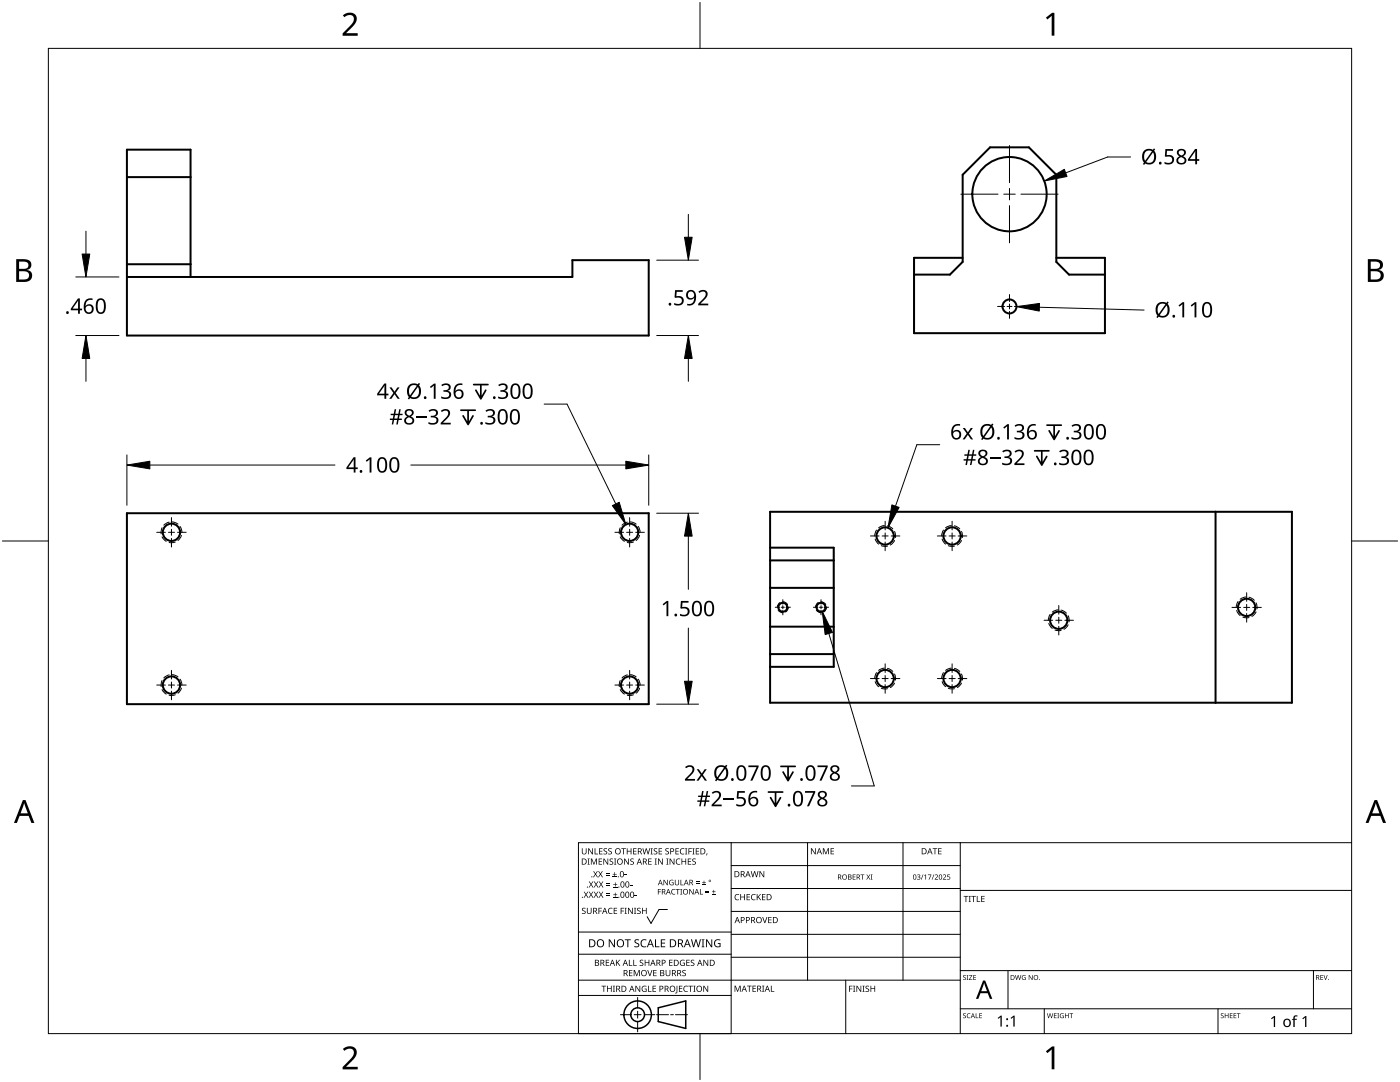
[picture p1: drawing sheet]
<svg xmlns="http://www.w3.org/2000/svg" width="279mm" height="216mm" viewBox="0 0 279 216" stroke-linecap="round" stroke-linejoin="round" font-family="sans-serif">
<g fill="none" stroke="#000" stroke-width=".4">
<path d="M25.3 35.3h12.7M25.3 55.3h88.9v-3.4h15.3v15.1h-104.2v-37.1h12.7v25.4M25.3 52.7h12.7M182.4 54.8h7.2l2.5-2.5v-17.4l5.5-5.5h7.7l5.5 5.5v17.4l2.6 2.5h7.1M192.1 51.4h-9.7v15.1h38.1v-15.1h-9.7M25.3 102.4h104.2v38.1h-104.2zM153.7 102.1h104.1v38.1h-104.1zM153.7 109.3h12.7v23.8h-12.7M153.7 111.8h12.7M153.7 117.3h12.7M242.6 102.1v38.1M153.7 130.5h12.7"/>
<path d="M153.7 125h12.7"/>
<circle cx="201.5" cy="38.7" r="7.4"/>
<circle cx="201.5" cy="61.1" r="1.4"/>
<circle cx="34.2" cy="106.2" r="1.73"/>
<circle cx="125.7" cy="106.2" r="1.73"/>
<circle cx="176.7" cy="106.9" r="1.73"/>
<circle cx="190" cy="106.9" r="1.73"/>
<circle cx="34.2" cy="136.7" r="1.73"/>
<circle cx="125.7" cy="136.7" r="1.73"/>
<circle cx="156.2" cy="121.2" r=".89"/>
<circle cx="163.9" cy="121.2" r=".89"/>
<circle cx="176.7" cy="135.4" r="1.73"/>
<circle cx="190" cy="135.4" r="1.73"/>
<circle cx="211.3" cy="123.8" r="1.73"/>
<circle cx="248.8" cy="121.2" r="1.73"/>
</g>
<g fill="none" stroke="#000" stroke-width=".2">
<path d="M32.3 105.3l-.1 1.2M32.3 107.1l.9 .9M33.8 104.2l-1.1 .6M34.4 104.1l1.1 .5M35 108.2h-1.2M35.9 105l.4 1.2M36.2 106.8l-.7 1M123.8 105.3l-.2 1.2M123.8 107.1l.8 .9M125.2 104.2l-1.1 .6M125.8 104.1l1.2 .5M126.4 108.2h-1.2"/>
<path d="M127.4 105l.3 1.2M127.6 106.8l-.6 1M174.7 107.6l.7 1M174.9 105.8l-.3 1.1M175.9 108.9l1.2 .1M176.5 104.9l-1.1 .4M177.1 104.9l1.1 .6M178.5 106l.2 1.3M178.5 107.9l-.8 .9M188 107.6l.7 1M188.3 105.8l-.4 1.1M189.3 108.9l1.2 .1"/>
<path d="M189.9 104.9l-1.2 .4M190.5 104.9l1 .6M191.9 106l.2 1.3M191.9 107.9l-.8 .9M248.6 119.1l-1.1 .5M249.3 119.2l1 .6M32.3 135.8l-.1 1.2M32.3 137.6l.9 .9M33.8 134.7l-1.1 .6M34.4 134.6l1.1 .5M35 138.6l-1.2 .1M35.9 135.5l.4 1.2"/>
<path d="M36.2 137.3l-.7 1M123.8 135.8l-.2 1.2M123.8 137.6l.8 .9M125.2 134.7l-1.1 .6M125.8 134.6l1.2 .5M126.4 138.6l-1.2 .1M127.4 135.5l.3 1.2M127.6 137.3l-.6 1M155.3 121.7l.4 .4 .5 .2M155.7 120.2l-.4 .4-.2 .6M156.2 120.1l.6 .1 .4 .4M157.3 121.2l-.1 .5-.4 .4"/>
<path d="M162.9 121.7l.4 .4 .6 .2M163.3 120.2l-.4 .4-.1 .6M163.9 120.1l.5 .1 .4 .4M164.9 121.2l-.1 .5-.4 .4M174.7 136l.7 1M174.9 134.2l-.3 1.2M175.9 137.3l1.2 .1M176.5 133.3l-1.1 .5M177.1 133.4l1.1 .6M178.5 134.5l.2 1.2M178.5 136.3l-.8 .9M188 136l.7 1"/>
<path d="M188.3 134.2l-.4 1.2M189.3 137.3l1.2 .1M189.9 133.3l-1.2 .5M190.5 133.4l1 .6M191.9 134.5l.2 1.2M191.9 136.3l-.8 .9M209.3 124.4l.7 1M209.6 122.6l-.4 1.2M210.5 125.7l1.3 .1M211.1 121.7l-1.1 .4M211.8 121.7l1 .7M213.2 122.9l.2 1.2"/>
<path d="M213.2 124.7l-.9 .9M246.8 121.8l.7 1M247.1 120l-.4 1.2M248 123.1l1.3 .1M250.7 120.3l.2 1.2M250.7 122.1l-.9 .9"/>
</g>
<path d="M9.7 9.7h260v196.5h-260z" fill="none" stroke="#000" stroke-width=".2"/>
<path d="M139.7 .5v9.2M.5 108h9.2M269.7 108h9.2M139.7 206.2v9.2" fill="none" stroke="#000" stroke-width=".2"/>
<g fill="#000">
<path d="M68.4 3.1a1.64 1.64 0 0 1 2.8 .4 2.52 2.52 0 0 1-1.2 2.2l-.9 .9h2.3v.5h-3v-.4l1.2-1.2a1.95 1.95 0 0 0 .9-2.2 1.23 1.23 0 0 0-1.8 .1zM208.7 3.5l1.3-.9h.4v4.5h-.5v-4l-.9 .8zM68.4 209.3a1.64 1.64 0 0 1 2.8 .4 2.52 2.52 0 0 1-1.2 2.2l-.9 1h2.3v.5h-3v-.5l1.2-1.2a1.95 1.95 0 0 0 .9-2.1 1.23 1.23 0 0 0-1.8 .1zM208.7 209.8l1.3-1h.4v4.6h-.5v-4l-.9 .7z"/>
<path d="M3.2 51.7h1.3a1.28 1.28 0 0 1 1.7 1.3 1.04 1.04 0 0 1-.8 .9 1.23 1.23 0 0 1 1 1.5 1.23 1.23 0 0 1-1.6 .9h-1.6zM3.8 54.1v1.7h.9a.86 .86 0 0 0 1.1-.9 .86 .86 0 0 0-1.1-.8zM3.8 52.2v1.4h.8a.78 .78 0 0 0 1.1-.7 .78 .78 0 0 0-1.1-.7z"/>
<path d="M273 51.7h1.3a1.28 1.28 0 0 1 1.7 1.3 1.04 1.04 0 0 1-.9 .9 1.23 1.23 0 0 1 1 1.5 1.23 1.23 0 0 1-1.5 .9h-1.6zM273.6 54.1v1.7h.9a.86 .86 0 0 0 1.1-.9 .86 .86 0 0 0-1.2-.8zM273.6 52.2v1.4h.8a.78 .78 0 0 0 1-.7 .78 .78 0 0 0-1.1-.7z"/>
<path d="M4.6 159.6h.5l1.8 4.6h-.6l-.6-1.4h-1.8l-.5 1.4h-.6zM4.8 160.2l-.7 2.1h1.4z"/>
<path d="M274.3 159.6h.5l1.8 4.6h-.6l-.5-1.4h-1.8l-.6 1.4h-.6zM274.6 160.2l-.7 2.1h1.4z"/>
</g>
<g fill="none" stroke="#000" stroke-width=".2">
<path d="M145.9 168.1v38.1h-30.5v-38.1h154.3M145.9 172.7h45.7M145.9 177.3h45.7M161.2 168.1v27.5M180.2 168.1v27.5M191.6 168.1v38.1M191.6 177.7h78.1M115.4 198.6h30.5M115.4 195.6h76.2M115.4 190.4h30.5M115.4 186h30.5M127.3 199v2.1"/>
<path d="M133.2 181.5h-1.7l-1.6 2.8-.7-1.4M145.9 181.9h45.7M145.9 186.4h45.7M145.9 191h45.7M168.8 195.6v10.6M191.6 193.7h78.1M201.2 193.7v7.6M262.1 193.7v7.6M123.8 202.5h2.1M126.6 202.5h1.3M127.3 201.8v1.4M127.3 203.8v2.1"/>
<path d="M128.6 202.5h2.1M131 202.5h2.4M133.8 202.5h.6M134.8 202.5h2.4M191.6 201.3h78.1M208.4 201.3v4.9M243.1 201.3v4.9"/>
</g>
<g fill="#000">
<path d="M116.1 169.3h.2v.8a.32 .32 0 0 0 .3 .3 .32 .32 0 0 0 .3-.3v-.8h.2v.8a.47 .47 0 0 1-.5 .4 .47 .47 0 0 1-.5-.5zM116.5 177.9h.2l.3 .5 .3-.5h.1l-.4 .6 .4 .6h-.1l-.3-.5-.4 .5h-.1l.4-.6zM117.3 171.3h.4l-.1 .1v1l.1 .1h-.4l.1-.1v-1zM117.4 169.3h.2l.6 1v-1h.1v1.2h-.1l-.7-1v1h-.1zM117.5 177.9h.2l.3 .5 .3-.5h.1l-.4 .6 .4 .6h-.1l-.4-.5-.3 .5h-.1l.4-.6zM117.5 175.9h.2l.3 .5 .3-.5h.1l-.4 .6 .5 .6h-.2l-.3-.5-.4 .5h-.1l.4-.6zM117.9 171.3h.3l.3 1 .4-1h.2v1.2h-.1v-1l-.4 1h-.1l-.4-1v1h-.2zM118.7 169.3h.1v1h.6v.2h-.7zM118.4 173.8h.1l.3 .5 .3-.5h.2l-.4 .6 .4 .7h-.1l-.4-.6-.3 .6h-.1l.4-.7zM118.5 177.9h.2l.2 .5 .3-.5h.2l-.4 .6 .4 .6h-.1l-.4-.5-.3 .5h-.1l.4-.6zM118.5 175.9h.2l.3 .5 .3-.5h.1l-.4 .6 .4 .6h-.1l-.3-.5-.4 .5h-.1l.4-.6zM119.5 171.3h.7v.1h-.6v.4h.5v.2h-.5v.4h.6v.1h-.7z"/>
<path d="M119.6 169.3h.6v.1h-.5v.4h.5v.1h-.5v.4h.5v.2h-.6zM119.4 173.8h.1l.3 .5 .3-.5h.2l-.4 .6 .4 .7h-.1l-.4-.6-.3 .6h-.2l.5-.7zM119.5 177.9h.1l.3 .5 .3-.5h.2l-.4 .6 .4 .6h-.1l-.4-.5-.3 .5h-.1l.4-.6zM119.5 175.9h.2l.3 .5 .3-.5h.1l-.4 .6 .4 .6h-.1l-.4-.5-.3 .5h-.1l.4-.6zM120.9 174.6h.8v.1h-.8zM120.9 174.2h.8v.1h-.8zM121 178.7h.8v.1h-.8zM121 178.3h.8v.1h-.8zM121 176.6h.8v.1h-.8zM121 176.3h.8v.1h-.8zM120.5 169.4l.4-.1h.3l-.1 .1a.25 .25 0 0 0-.4-.1 .25 .25 0 0 0 0 .4 .4 .4 0 0 1 .5 .3 .4 .4 0 0 1-.3 .5 .4 .4 0 0 1-.5-.2h.2a.27 .27 0 0 0 .4-.1 .27 .27 0 0 0-.3-.3l-.2-.2zM120.4 171.3h.2l.6 1v-1h.2v1.2h-.2l-.6-1v1h-.2z"/>
<path d="M121.4 169.4l.5-.1h.2v.1a.25 .25 0 0 0-.4-.1 .25 .25 0 0 0 0 .4 .4 .4 0 0 1 .4 .3 .4 .4 0 0 1-.2 .5 .4 .4 0 0 1-.5-.2h.1a.27 .27 0 0 0 .5-.1 .27 .27 0 0 0-.4-.3l-.2-.2zM122.3 174.9h.8v.2h-.8zM122.4 179h.8v.1h-.8zM122.4 177h.8v.1h-.8zM121.7 171.4l.4-.1 .3 .1-.1 .1a.25 .25 0 0 0-.4-.1 .25 .25 0 0 0 0 .4 .4 .4 0 0 1 .5 .3 .4 .4 0 0 1-.3 .5 .4 .4 0 0 1-.5-.3l.2 .1a.27 .27 0 0 0 .4-.2 .27 .27 0 0 0-.3-.3l-.2-.2zM122.6 174h.1v.4h.4v.1h-.4v.4h-.1v-.4h-.3v-.1h.3zM122.7 178.1h.1v.4h.4v.1h-.4v.3h-.1v-.3h-.3v-.1h.3zM122.7 176.1h.2v.3h.3v.2h-.3v.3h-.2v-.3h-.3v-.2h.3zM122.5 171.3h.5l-.2 .1v1l.2 .1h-.5l.2-.1v-1zM124 169.3h.9v.1h-.4v1.1h-.1v-1.1h-.4zM124.7 174.5h.4v.2h-.4zM124.6 171.3h.1l.7 1v-1h.1v1.2h-.2l-.6-1v1h-.1z"/>
<path d="M125.7 176.6h.5v.1h-.5zM125.1 169.3h.1v.5h.7v-.5h.1v1.2h-.1v-.6h-.7v.6h-.1zM125.8 171.4l.5-.1 .2 .1v.1a.25 .25 0 0 0-.4-.1 .25 .25 0 0 0 0 .4 .4 .4 0 0 1 .4 .3 .4 .4 0 0 1-.2 .5 .4 .4 0 0 1-.5-.3l.1 .1a.27 .27 0 0 0 .5-.2 .27 .27 0 0 0-.4-.3l-.2-.2zM126.7 178.6h.4v.2h-.4zM126.4 169.3h.6v.1h-.5v.4h.5v.1h-.5v.4h.5v.2h-.6zM128.2 169.3h.2l.2 1 .3-1h.2l.2 1 .3-1h.1l-.3 1.2h-.1l-.3-1.1-.3 1.1h-.2zM129.4 171.3h.6v.1h-.5v.4h.5v.2h-.5v.4h.5v.1h-.6zM129.8 169.3h.5l-.2 .1v1l.2 .1h-.5l.2-.1v-1zM130.7 171.3h.4l-.1 .1v1l.1 .1h-.4l.1-.1v-1zM130.5 169.4l.4-.1h.3l-.1 .1a.25 .25 0 0 0-.4-.1 .25 .25 0 0 0 0 .4 .4 .4 0 0 1 .5 .3 .4 .4 0 0 1-.3 .5 .4 .4 0 0 1-.5-.2h.2a.27 .27 0 0 0 .4-.1 .27 .27 0 0 0-.3-.3l-.2-.2zM131.3 177.4h.6v.1h-.5v.4h.5v.1h-.5v.5h-.1zM131.4 169.3h.7v.1h-.5v.4h.5v.1h-.5v.4h.5v.2h-.7z"/>
<path d="M131.3 171.3h.2l.7 1-.1-1h.2v1.2h-.2l-.6-1v1h-.2zM132.4 175.6h.2l.6 .9v-.9h.1v1h-.2l-.6-.9v.9h-.1zM133 171.3h.4l-.1 .1v1l.1 .1h-.4l.1-.1v-1zM132.8 169.4l.4-.1h.3l-.1 .1a.25 .25 0 0 0-.3-.1 .25 .25 0 0 0 0 .4 .4 .4 0 0 1 .4 .3 .4 .4 0 0 1-.3 .5 .4 .4 0 0 1-.4-.2h.1a.27 .27 0 0 0 .5-.1 .27 .27 0 0 0-.4-.3l-.2-.2zM133.7 175.7l.5-.2 .2 .1v.1a.45 .45 0 0 0-.7 .4 .45 .45 0 0 0 .6 .4v-.3h-.2v-.1h.3v.5a.6 .6 0 0 1-.8-.1 .6 .6 0 0 1 .1-.8zM134.1 177.5l.4-.1h.3l-.1 .2a.44 .44 0 0 0-.6 .4 .44 .44 0 0 0 .6 .3 .52 .52 0 0 1-.7 0 .52 .52 0 0 1 .1-.8zM133.6 171.3h.2l.7 1v-1h.1v1.2h-.2l-.6-1v1h-.2zM134.9 177.4h.8v.1h-.4v1h-.1v-1h-.3zM135 171.5l.5-.2 .3 .1-.1 .1a.49 .49 0 0 0-.7 .4 .49 .49 0 0 0 .7 .5 .52 .52 0 0 1-.6 0 .52 .52 0 0 1-.2-.6zM134.8 169.3h.7v.1h-.6v.4h.5v.1h-.5v.4h.6v.2h-.7zM134.7 175.6h.1v.7a.28 .28 0 0 0 .3 .2 .28 .28 0 0 0 .3-.2v-.7h.1v.7a.42 .42 0 0 1-.4 .4 .42 .42 0 0 1-.4-.4zM135.8 175.6h.1v.9h.5v.1h-.6z"/>
<path d="M135.8 177.4h.3l-.1 .1v.9l.1 .1h-.3l.1-.1v-.9zM135.8 169.4l.5-.2 .3 .1-.1 .1a.49 .49 0 0 0-.7 .5 .49 .49 0 0 0 .8 .4 .52 .52 0 0 1-.7 .1 .52 .52 0 0 1-.2-.6zM136 171.3h.2v.5h.6v-.5h.1v1.2h-.1v-.5h-.6v.5h-.2zM136.7 169.3h.5l-.2 .1v1l.2 .1h-.5l.2-.1v-1zM137.4 169.3h.7v.1h-.6v.4h.5v.2h-.5v.5h-.1zM137.3 171.3h.6v.1h-.5v.4h.5v.2h-.5v.4h.5v.1h-.6zM137.6 177.4h.1l.6 .9v-.9h.1v1.1h-.1l-.6-.9v.9h-.1zM138.2 169.3h.4l-.1 .1v1l.1 .1h-.4l.1-.1v-1zM138.9 176.2h.7v.1h-.7zM138.9 175.9h.7v.1h-.7zM138.2 171.4l.4-.1 .3 .1-.1 .1a.25 .25 0 0 0-.4-.1 .25 .25 0 0 0 0 .4 .4 .4 0 0 1 .5 .3 .4 .4 0 0 1-.3 .5 .4 .4 0 0 1-.5-.3l.2 .1a.27 .27 0 0 0 .4-.2 .27 .27 0 0 0-.3-.3l-.2-.2zM138.9 169.3h.6v.1h-.5v.4h.5v.1h-.5v.4h.5v.2h-.6z"/>
<path d="M139.7 177.4h.1v1h.5v.1h-.6zM140.1 176.5h.8v.1h-.8zM140.4 175.7h.2v.3h.3v.2h-.3v.3h-.2v-.3h-.3v-.2h.3zM140.8 178h.7v.2h-.7zM140.8 177.7h.7v.1h-.7zM141 170.3h.2l-.3 .4zM142.1 178.4h.7v.1h-.7zM142.4 177.6h.1v.3h.3v.1h-.3v.3h-.1v-.3h-.3v-.1h.3zM146.8 178.6l.4-.2 .3 .1v.1a.49 .49 0 0 0-.7 .4 .49 .49 0 0 0 .7 .5 .52 .52 0 0 1-.7 0 .52 .52 0 0 1-.2-.6zM147.7 178.4h.2v.5h.6v-.5h.2v1.2h-.2v-.5h-.6v.5h-.2zM149 178.4h.7v.1h-.5v.4h.4v.2h-.4v.4h.5v.1h-.7zM150 178.6l.5-.2 .3 .1-.1 .1a.49 .49 0 0 0-.7 .4 .49 .49 0 0 0 .8 .5 .52 .52 0 0 1-.7 0 .52 .52 0 0 1-.2-.6z"/>
<path d="M149.8 173.8h.2l.2 1.1 .3-1.1h.2l.3 1.1 .2-1.1h.2l-.3 1.2h-.2l-.3-1-.3 1h-.1zM151 178.4h.2v.6l.5-.6h.2l-.5 .5 .5 .7h-.2l-.4-.6-.1 .6h-.2zM151.6 173.8h.1l.7 1v-1h.1v1.2h-.2l-.6-1v1h-.1zM152.1 178.4h.7v.1h-.6v.4h.5v.2h-.5v.4h.6v.1h-.7zM161.8 169.3h.2l.7 1v-1h.1v1.2h-.2l-.6-1v1h-.2zM164.2 169.3h.2l.4 .9 .4-.9h.2v1.2h-.1v-1.1l-.4 1.1h-.1l-.4-1.1v1.1h-.2zM165.8 169.3h.6v.1h-.5v.4h.5v.1h-.5v.4h.5v.2h-.6zM170.2 174.5h.5v.1h-.4v.3h.4v.1h-.4v.4h.4v.1h-.5zM171.7 174.5h.8v.1h-.3v.9h-.2v-.9h-.3zM172.9 174.5h.2l.2 .4 .4-.4-.3 .5 .3 .5h-.1l-.3-.4-.3 .4h-.1l.3-.5zM173.8 174.5h.3l-.1 .1v.8l.1 .1h-.3l.1-.1v-.8zM183 174.6a.32 .32 0 0 1 .5-.1 .32 .32 0 0 1 0 .5h-.1a.32 .32 0 0 1 .3 .4 .32 .32 0 0 1-.5 .1l-.2-.1a.26 .26 0 0 0 .4 .1 .26 .26 0 0 0 0-.4l-.2-.2a.23 .23 0 0 0 .3 0 .23 .23 0 0 0-.1-.4 .23 .23 0 0 0-.3 .2z"/>
<path d="M184.2 174.5h.1l-.4 1h-.1zM184.4 174.7l.4-.2v1h-.1v-.9l-.2 .2zM185.2 174.5h.7l-.4 1h-.2l.4-.9h-.5zM186.3 174.5h.2l-.4 1h-.1zM186.1 169.3h.9v.1h-.3v1.1h-.2v-1.1h-.4zM186.5 174.6a.37 .37 0 0 1 .6 0 .37 .37 0 0 1-.2 .6l-.2 .2h.5v.1h-.7l.3-.4a.27 .27 0 0 0 .3-.3 .27 .27 0 0 0-.4-.2zM187.2 169.3h.7v.1h-.5v.4h.5v.1h-.5v.4h.5v.2h-.7zM188.2 174.6a.37 .37 0 0 1 .6 0 .37 .37 0 0 1-.3 .6l-.2 .2h.5v.1h-.6l.2-.4a.27 .27 0 0 0 .3-.3 .27 .27 0 0 0-.4-.2zM189.1 174.5h.5v.1h-.4v.3a.34 .34 0 0 1 .4 .2 .34 .34 0 0 1-.1 .4 .34 .34 0 0 1-.5-.1 .27 .27 0 0 0 .4 .1 .27 .27 0 0 0 .1-.4 .27 .27 0 0 0-.4-.1zM192.3 178.8h.9v.1h-.3v1.1h-.2v-1.1h-.4zM193.3 178.8h.5l-.2 .1v1l.2 .1h-.5l.2-.1v-1zM193.8 178.8h1v.1h-.4v1.1h-.2v-1.1h-.4z"/>
<path d="M194.9 178.8h.2v1.1h.5v.1h-.7zM195.8 178.8h.7v.1h-.5v.4h.5v.1h-.5v.5h.5v.1h-.7zM116.2 181.3l.4-.2 .3 .1-.1 .1a.25 .25 0 0 0-.4-.1 .25 .25 0 0 0 0 .4 .4 .4 0 0 1 .5 .3 .4 .4 0 0 1-.3 .5 .4 .4 0 0 1-.5-.2h.2a.27 .27 0 0 0 .4-.1 .27 .27 0 0 0-.3-.3l-.2-.2zM117.1 181.1h.2v.8a.32 .32 0 0 0 .3 .3 .32 .32 0 0 0 .3-.3v-.8h.2v.8a.47 .47 0 0 1-.5 .5 .47 .47 0 0 1-.5-.5zM119.4 181.1h.7v.2h-.5v.4h.5v.1h-.5v.6h-.2zM120 196.7h1v.1h-.4v1.1h-.2v-1.1h-.4zM120.9 191.5h.7v.1h-.6v.4h.5v.2h-.5v.4h.6v.1h-.7zM121.5 181.3l.4-.2 .4 .1-.1 .1a.49 .49 0 0 0-.7 .5 .49 .49 0 0 0 .7 .4 .52 .52 0 0 1-.6 .1 .52 .52 0 0 1-.3-.6zM121.1 196.7h.2v.5h.6v-.5h.2v1.2h-.2v-.6h-.6v.6h-.2zM121.5 187.4h.2l.9 1.3v-1.3h.1v1.6h-.2l-.8-1.3v1.3h-.2zM122.3 196.7h.4l-.1 .1v1l.1 .1h-.4l.2-.1v-1zM122.5 181.1h.7v.2h-.6v.4h.5v.1h-.5v.4h.6v.2h-.7z"/>
<path d="M122.9 191.5h.2v.6l.5-.6h.2l-.5 .5 .5 .7h-.2l-.4-.6-.1 .6h-.2zM123.9 181.1h.6v.2h-.5v.4h.5v.1h-.5v.6h-.1zM124.7 181.1h.4l-.2 .2v.9l.2 .2h-.4l.1-.2v-.9zM124.7 187.4h1.2v.2h-.5v1.4h-.2v-1.4h-.5zM125.5 191.5h.2v1.1h.5v.1h-.7zM125.5 193.6h.7v.1h-.5v.4h.5v.1h-.5v.4h.5v.2h-.7zM125.3 181.1h.2l.7 1.1-.1-1.1h.2v1.3h-.2l-.6-1v1h-.2zM126.4 191.5h.1v1.1h.6v.1h-.7zM126.5 181.1h.5l-.2 .2v.9l.2 .2h-.5l.2-.2v-.9zM126.5 193.6h.2l.4 1 .4-1h.2v1.2h-.2v-1.1l-.4 1.1h-.1l-.4-1.1v1.1h-.1zM126.7 187.6l.3-.2 .6 .1-.2 .1a.33 .33 0 0 0-.6 .2 .33 .33 0 0 0 .4 .4 .47 .47 0 0 1 .4 .6 .47 .47 0 0 1-.7 .2h-.3v-.2h.2a.35 .35 0 0 0 .6-.2 .35 .35 0 0 0-.5-.4l-.3-.2zM126.8 196.7h.2l.6 1v-1h.2v1.2h-.2l-.7-1 .1 1h-.2z"/>
<path d="M127.2 181.3l.4-.2 .3 .1-.1 .1a.25 .25 0 0 0-.4-.1 .25 .25 0 0 0 0 .4 .4 .4 0 0 1 .5 .3 .4 .4 0 0 1-.3 .5 .4 .4 0 0 1-.5-.2h.2a.27 .27 0 0 0 .4-.1 .27 .27 0 0 0-.3-.3l-.2-.2zM127.7 191.6l.4-.1 .3 .1-.1 .1a.25 .25 0 0 0-.3-.1 .25 .25 0 0 0 0 .4 .4 .4 0 0 1 .4 .3 .4 .4 0 0 1-.3 .5 .4 .4 0 0 1-.4-.3l.1 .1a.27 .27 0 0 0 .5-.2 .27 .27 0 0 0-.4-.3l-.2-.2zM128 187.6l.6-.2 .4 .1-.1 .2a.63 .63 0 0 0-.9 .5 .63 .63 0 0 0 1 .6v.2a.83 .83 0 0 1-1.1-.3 .83 .83 0 0 1 .1-1.1zM128.2 196.8l.6-.1 .2 .1v.1a.5 .5 0 0 0-.8 .4 .5 .5 0 0 0 .7 .5v-.4h-.3v-.1h.4v.6a.66 .66 0 0 1-.8-.2 .66 .66 0 0 1 0-.9zM128.1 181.1h.2v.6h.6v-.6h.2v1.3h-.2v-.6h-.6v.6h-.2zM129.2 193.6h.1l.4 1 .3-1h.2l-.4 1.2h-.2zM129.3 196.7h.2v1.1h.5v.1h-.7zM128.7 191.5h.1v.5h.6v-.5h.2v1.2h-.2v-.5h-.6v.5h-.1zM130.7 187.4h.2v1.4h.7v.2h-.9zM130.2 196.7h.7v.1h-.5v.4h.5v.1h-.5v.5h.5v.1h-.7zM130.4 193.6h.6v.1h-.5v.4h.5v.1h-.5v.4h.5v.2h-.6zM131.9 187.4h.9v.2h-.7v.5h.6v.2h-.6v.5h.7v.2h-.9z"/>
<path d="M132.8 193.6h.2v.7a.32 .32 0 0 0 .3 .4 .32 .32 0 0 0 .3-.4v-.7h.2v.7a.47 .47 0 0 1-.5 .5 .47 .47 0 0 1-.5-.5zM133.5 191.5h.7v.1h-.5v.4h.5v.2h-.5v.4h.5v.1h-.7zM135 196.7h.2v1.3l-.1 .2h-.3l-.1-.1 .3-.2zM135.5 196.7h.7v.1h-.5v.4h.4v.1h-.4v.5h.5v.1h-.7zM135.8 191.7l.5-.2 .4 .1-.1 .1a.5 .5 0 0 0-.8 .4 .5 .5 0 0 0 .7 .5v-.4h-.2v-.1h.4v.6a.66 .66 0 0 1-.9-.1 .66 .66 0 0 1 0-.9zM136.2 193.7l.4-.2 .3 .1-.1 .1a.25 .25 0 0 0-.4-.1 .25 .25 0 0 0 0 .4 .4 .4 0 0 1 .5 .3 .4 .4 0 0 1-.3 .5 .4 .4 0 0 1-.5-.2h.2a.27 .27 0 0 0 .5-.1 .27 .27 0 0 0-.4-.3l-.2-.2zM136.5 196.8l.5-.1 .3 .1-.1 .1a.49 .49 0 0 0-.7 .4 .49 .49 0 0 0 .8 .4 .52 .52 0 0 1-.7 .1 .52 .52 0 0 1-.2-.6zM137 191.5h.6v.1h-.5v.4h.5v.2h-.5v.4h.5v.1h-.6zM137.4 196.7h.9v.1h-.4v1.1h-.1v-1.1h-.4zM137.9 191.6l.4-.1 .3 .1-.1 .1a.25 .25 0 0 0-.4-.1 .25 .25 0 0 0 0 .4 .4 .4 0 0 1 .5 .3 .4 .4 0 0 1-.3 .5 .4 .4 0 0 1-.5-.3l.2 .1a.27 .27 0 0 0 .4-.2 .27 .27 0 0 0-.3-.3l-.2-.2zM138.4 196.7h.4l-.1 .1v1l.1 .1h-.4l.1-.1v-1zM137.9 187.4h.2l.3 1.4 .4-1.4h.2l.4 1.4 .3-1.4h.2l-.4 1.6h-.2l-.4-1.3-.4 1.3h-.2z"/>
<path d="M140 187.4h.6l-.2 .2v1.3l.2 .1h-.6l.2-.1v-1.3zM140.4 196.7h.1l.7 1v-1h.1v1.2h-.1l-.7-1v1h-.1zM140.4 191.5h.2l.6 1v-1h.1v1.2h-.1l-.7-1v1h-.1zM140.9 187.4h.2l.9 1.3v-1.3h.1v1.6h-.2l-.8-1.3v1.3h-.2zM142.7 187.6l.7-.2 .4 .1-.1 .2a.65 .65 0 0 0-1 .5 .65 .65 0 0 0 .9 .6v-.4h-.3v-.2h.5v.7a.86 .86 0 0 1-1.1-.1 .86 .86 0 0 1 0-1.2zM146.6 196.7h.2l.4 1 .4-1h.2v1.2h-.1v-1.1l-.4 1.1h-.2l-.4-1.1v1.1h-.1zM149.1 196.7h.9v.1h-.4v1.1h-.1v-1.1h-.4zM150.2 196.7h.7v.1h-.6v.4h.5v.1h-.5v.5h.6v.1h-.7zM152.1 183h.2l.3 1 .4-1h.1l-.4 1.2h-.1zM152.1 196.7h.4l-.1 .1v1l.1 .1h-.4l.1-.1v-1zM153.8 196.7h.2v1.1h.5v.1h-.7zM153.3 183h.7v.1h-.5v.4h.5v.1h-.5v.5h.5v.1h-.7z"/>
<path d="M169.5 196.7h.6v.1h-.5v.5h.5v.1h-.5v.5h-.1zM170.2 196.7h.5l-.2 .1v1l.2 .1h-.5l.2-.1v-1zM170.9 196.7h.2l.6 1v-1h.2v1.2h-.2l-.6-1v1h-.2zM172.1 196.7h.5l-.2 .1v1l.2 .1h-.5l.2-.1v-1zM172.8 196.8l.4-.1h.2v.2a.25 .25 0 0 0-.4-.1 .25 .25 0 0 0 0 .4 .4 .4 0 0 1 .5 .3 .4 .4 0 0 1-.3 .4 .4 .4 0 0 1-.5-.2l.2 .1a.27 .27 0 0 0 .4-.2 .27 .27 0 0 0-.3-.3l-.3-.2zM173.7 196.7h.2v.5h.6v-.5h.2v1.2h-.2v-.6h-.6v.6h-.2zM192.2 194.7l.4-.1h.2l-.1 .1a.24 .24 0 0 0-.3 0 .24 .24 0 0 0-.1 .3 .24 .24 0 0 0 .4 .1 .31 .31 0 0 1 0 .4 .31 .31 0 0 1-.5-.1 .24 .24 0 0 0 .3 .1 .24 .24 0 0 0 .1-.3l-.4-.3zM192.9 194.6h.4l-.1 .1v.7l.1 .1h-.4l.1-.1v-.7zM193.4 194.6h.6l-.5 .8h.6v.1h-.7l.5-.8h-.5zM194.2 194.6h.6v.1h-.4v.3h.4v.1h-.4v.3h.4v.1h-.6zM202.6 194.6h.1l.2 .8 .2-.8h.2l.2 .8 .2-.8h.1l-.2 .9h-.2l-.2-.8-.2 .8h-.2zM204 194.7l.4-.1h.3l-.1 .1a.4 .4 0 0 0-.6 .4 .4 .4 0 0 0 .6 .3v-.3l-.2-.1h.3v.5a.53 .53 0 0 1-.7-.1 .53 .53 0 0 1 0-.7z"/>
<path d="M205.3 194.6h.1l.6 .8v-.8h.1v.9h-.2l-.5-.8v.8h-.1zM263.5 194.6h.6v.1h-.5v.3h.4v.1h-.4v.3h.5v.1h-.6zM264.1 194.6h.2l.2 .8 .3-.8h.2l-.4 .9h-.1zM192.2 202.3l.4-.1h.2l-.1 .1a.24 .24 0 0 0-.3 0 .24 .24 0 0 0-.1 .3 .24 .24 0 0 0 .4 .1 .31 .31 0 0 1 0 .5 .31 .31 0 0 1-.5-.2 .24 .24 0 0 0 .3 .1 .24 .24 0 0 0 .1-.3l-.4-.2zM193.1 202.3l.3-.1h.3l-.1 .1a.39 .39 0 0 0-.5 .4 .39 .39 0 0 0 .5 .3 .46 .46 0 0 1-.6 0 .46 .46 0 0 1 .1-.7zM194.7 202.2h.1v.8h.5v.2h-.6zM195.4 202.2h.6v.1h-.4v.3h.4v.1h-.4v.4h.4v.1h-.6zM199.1 203.1l.6-.4h.2v2.1h-.2v-1.9l-.5 .4zM201.7 203.1l.6-.4h.2v2.1h-.3v-1.9l-.4 .4zM209 202.2h.1l.2 .8 .2-.8h.1l.3 .8 .2-.8h.1l-.3 1h-.1l-.2-.9-.3 .9h-.1zM210.3 202.2h.6v.1h-.4v.3h.3v.1h-.3v.4h.4v.1h-.6zM211 202.2h.4l-.2 .1v.8l.2 .1h-.4l.1-.1v-.8z"/>
<path d="M211.6 202.3l.7-.1-.1 .1a.4 .4 0 0 0-.6 .4 .4 .4 0 0 0 .6 .3v-.2l-.2-.2h.3v.5a.53 .53 0 0 1-.7-.1 .53 .53 0 0 1 0-.7zM212.5 202.2h.2v.4h.5v-.4h.1v1h-.1v-.5h-.5v.5h-.2zM213.4 202.2h.8v.1h-.3v.9h-.2v-.9h-.3zM243.7 202.3l.3-.1h.2v.1a.24 .24 0 0 0-.3 0 .24 .24 0 0 0-.1 .3 .24 .24 0 0 0 .3 .1 .31 .31 0 0 1 0 .5 .31 .31 0 0 1-.5-.2 .24 .24 0 0 0 .4 .1 .24 .24 0 0 0 0-.3l-.3-.2zM244.4 202.2h.2v.4h.5v-.4h.1v1h-.1v-.5h-.5v.5h-.2zM245.4 202.2h.6v.1h-.4v.3h.4v.1h-.4v.4h.4v.1h-.6zM246.2 202.2h.5v.1h-.4v.3h.4v.1h-.4v.4h.4v.1h-.5zM246.8 202.2h.8v.1h-.3v.9h-.2v-.9h-.3zM253.7 203.2l.6-.5h.2v2.2h-.3v-1.9l-.4 .4zM258.2 202.7l.3-.1h.5l-.1 .3-.4-.1-.1 .2v.3h.4v.2h-.4v1.4h-.3v-1.4h-.3l.3-.2zM259.9 203.2l.6-.5h.2v2.2h-.2v-1.9l-.5 .4z"/>
<path d="M116.1 171.3h.4a.61 .61 0 0 1 .6 .6 .61 .61 0 0 1-.6 .6h-.4zM116.3 171.4v1h.1a.48 .48 0 0 0 .5-.5 .48 .48 0 0 0-.4-.5z"/>
<path d="M122.7 169.9a.61 .61 0 0 1 1.2 0 .61 .61 0 0 1-1.2 0zM122.9 169.9a.45 .45 0 0 0 .9 0 .45 .45 0 0 0-.9 0z"/>
<path d="M123.1 171.9a.61 .61 0 0 1 1.2 0 .61 .61 0 0 1-1.2 0zM123.3 171.9a.45 .45 0 0 0 .9 0 .45 .45 0 0 0-.9 0z"/>
<path d="M123.9 173.9a.5 .5 0 0 1 .6 .1 .5 .5 0 0 1 0 .7 .44 .44 0 0 1-.6 .3 .44 .44 0 0 1-.2-.6zM123.9 174a.48 .48 0 0 0-.1 .6 .48 .48 0 0 0 .5 .3v-.8l-.1-.1z"/>
<path d="M124 178a.5 .5 0 0 1 .6 .1 .5 .5 0 0 1 0 .6 .44 .44 0 0 1-.6 .4 .44 .44 0 0 1-.2-.6zM124.1 178.1a.48 .48 0 0 0-.2 .6 .48 .48 0 0 0 .5 .3v-.8l-.1-.2z"/>
<path d="M124 176a.5 .5 0 0 1 .6 .1 .5 .5 0 0 1 0 .6 .44 .44 0 0 1-.6 .4 .44 .44 0 0 1-.2-.7zM124.1 176.1a.48 .48 0 0 0-.2 .5 .48 .48 0 0 0 .5 .3v-.7l-.1-.2z"/>
<path d="M124.9 178a.5 .5 0 0 1 .7 .1 .5 .5 0 0 1 0 .6 .44 .44 0 0 1-.6 .4 .44 .44 0 0 1-.2-.6zM125 178.1a.48 .48 0 0 0-.1 .6 .48 .48 0 0 0 .4 .3l.1-.8-.2-.2z"/>
<path d="M124.9 176a.5 .5 0 0 1 .7 .1 .5 .5 0 0 1 0 .6 .44 .44 0 0 1-.6 .4 .44 .44 0 0 1-.2-.7zM125 176.1a.48 .48 0 0 0-.1 .5 .48 .48 0 0 0 .5 .3v-.7l-.1-.2z"/>
<path d="M125.9 178a.5 .5 0 0 1 .6 .1 .5 .5 0 0 1 0 .6 .44 .44 0 0 1-.5 .4 .44 .44 0 0 1-.2-.6zM126 178.1a.48 .48 0 0 0-.2 .6 .48 .48 0 0 0 .5 .3l.1-.8-.2-.2z"/>
<path d="M127.3 169.3h.3a.35 .35 0 0 1 .5 .2 .35 .35 0 0 1-.3 .4l.4 .6h-.2l-.3-.5h-.3v.5h-.1zM127.4 169.4v.4h.2a.23 .23 0 0 0 .3-.2 .23 .23 0 0 0-.3-.2z"/>
<path d="M127.5 171.3h.2l.4 1.2h-.1l-.2-.4h-.4l-.2 .4h-.1zM127.6 171.5l-.2 .5h.4z"/>
<path d="M128.3 171.3h.3a.35 .35 0 0 1 .5 .2 .35 .35 0 0 1-.3 .5l.4 .5h-.2l-.3-.5h-.2v.5h-.2zM128.5 171.4v.5h.1a.23 .23 0 0 0 .3-.2 .23 .23 0 0 0-.3-.3z"/>
<path d="M131.7 175.5h.1l.5 1.1h-.2l-.1-.3h-.4l-.2 .3h-.1zM131.8 175.7l-.2 .5h.3z"/>
<path d="M132.1 177.4h.3a.31 .31 0 0 1 .4 .2 .31 .31 0 0 1-.2 .4l.3 .5h-.2l-.3-.5h-.2v.5h-.1zM132.2 177.5v.4h.2a.21 .21 0 0 0 .2-.2 .21 .21 0 0 0-.2-.2z"/>
<path d="M133.3 177.4h.1l.5 1.1h-.2l-.1-.4h-.4l-.2 .4h-.1zM133.4 177.5l-.2 .5h.4z"/>
<path d="M133.8 169.3h.3a.41 .41 0 0 1 .4 .5 .41 .41 0 0 1-.6 .2v.5h-.1zM133.9 169.4v.5a.29 .29 0 0 0 .5-.3 .29 .29 0 0 0-.5-.2z"/>
<path d="M136.9 175.5h.1l.4 1.1h-.1l-.1-.3h-.5l-.1 .3h-.1zM137 175.7l-.2 .5h.3z"/>
<path d="M136.2 177.9a.55 .55 0 0 1 1.1 0 .55 .55 0 0 1-1.1 0zM136.4 177.9a.45 .45 0 0 0 .9 0 .45 .45 0 0 0-.9 0z"/>
<path d="M137.6 175.6h.3a.31 .31 0 0 1 .4 .2 .31 .31 0 0 1-.2 .4l.3 .4h-.2l-.3-.4h-.2v.4h-.1zM137.7 175.7v.4h.2a.21 .21 0 0 0 .2-.2 .21 .21 0 0 0-.2-.2z"/>
<path d="M139 177.4h.1l.4 1.1h-.1l-.1-.4h-.5l-.1 .4h-.1zM139.1 177.5l-.2 .5h.3z"/>
<path d="M139.8 169.3h.4a.61 .61 0 0 1 .6 .6 .61 .61 0 0 1-.7 .6h-.3zM140 169.4v.9h.1a.48 .48 0 0 0 .5-.4 .48 .48 0 0 0-.4-.5z"/>
<path d="M141.4 175.8a.25 .25 0 0 1 .5 0 .25 .25 0 0 1-.5 0zM141.5 175.8a.15 .15 0 0 0 .3 0 .15 .15 0 0 0-.3 0z"/>
<path d="M146.6 173.8h.4a.61 .61 0 0 1 .6 .6 .61 .61 0 0 1-.7 .6h-.3zM146.7 174v.9h.2a.48 .48 0 0 0 .5-.5 .48 .48 0 0 0-.5-.4z"/>
<path d="M147.8 173.8h.4a.35 .35 0 0 1 .4 .3 .35 .35 0 0 1-.2 .4l.3 .5h-.2l-.3-.5h-.2v.5h-.2zM148 174v.4h.2a.23 .23 0 0 0 .3-.2 .23 .23 0 0 0-.3-.2z"/>
<path d="M149.2 173.8h.1l.5 1.2h-.1l-.2-.3h-.5l-.1 .3h-.2zM149.3 174l-.2 .5h.4z"/>
<path d="M153 178.4h.4a.61 .61 0 0 1 .6 .6 .61 .61 0 0 1-.6 .6h-.4zM153.2 178.5v1h.1a.48 .48 0 0 0 .5-.5 .48 .48 0 0 0-.4-.5z"/>
<path d="M163.4 169.2h.2l.5 1.3h-.2l-.2-.4h-.4l-.2 .4h-.1zM163.5 169.4l-.2 .6h.4z"/>
<path d="M167.2 174.5h.3a.29 .29 0 0 1 .4 .2 .29 .29 0 0 1-.2 .4l.3 .4h-.2l-.2-.4h-.2v.4h-.2zM167.4 174.6v.4h.1a.2 .2 0 0 0 .3-.2 .2 .2 0 0 0-.3-.2z"/>
<path d="M168 175a.51 .51 0 0 1 1 0 .51 .51 0 0 1-1 0zM168.2 175a.4 .4 0 0 0 .8 0 .4 .4 0 0 0-.8 0z"/>
<path d="M169.2 174.5h.3a.26 .26 0 0 1 .4 .1 .26 .26 0 0 1-.2 .4 .28 .28 0 0 1 .2 .3 .28 .28 0 0 1-.3 .2h-.4zM169.4 175v.4h.2a.19 .19 0 0 0 .2-.2 .19 .19 0 0 0-.2-.2zM169.4 174.6v.3h.2a.17 .17 0 0 0 .2-.1 .18 .18 0 0 0-.3-.2z"/>
<path d="M171 174.5h.2a.29 .29 0 0 1 .4 .2 .29 .29 0 0 1-.2 .4l.3 .4h-.2l-.2-.4h-.2v.4h-.1zM171.1 174.6v.4h.1a.2 .2 0 0 0 .3-.2 .2 .2 0 0 0-.3-.2z"/>
<path d="M182.3 174.6h.4l.2 .5a.38 .38 0 0 1-.5 .4 .38 .38 0 0 1-.2-.6zM182.4 174.6v.1a.39 .39 0 0 0-.1 .4 .39 .39 0 0 0 .4 .3 .4 .4 0 0 0 .1-.5 .4 .4 0 0 0-.4-.3z"/>
<path d="M184 169.3h.3a.61 .61 0 0 1 .6 .6 .61 .61 0 0 1-.6 .6h-.3zM184.1 169.4v.9h.2a.48 .48 0 0 0 .5-.4 .48 .48 0 0 0-.5-.5z"/>
<path d="M185.5 169.2h.1l.5 1.3h-.1l-.2-.4h-.5l-.1 .4h-.2zM185.6 169.4l-.2 .6h.4z"/>
<path d="M187.5 174.6h.4l.1 .5a.38 .38 0 0 1-.4 .4 .38 .38 0 0 1-.2-.6zM187.6 174.6l-.1 .1a.39 .39 0 0 0-.1 .4 .39 .39 0 0 0 .4 .3 .4 .4 0 0 0 .2-.5 .4 .4 0 0 0-.4-.3z"/>
<path d="M118.4 181.1h.3a.35 .35 0 0 1 .4 .3 .35 .35 0 0 1-.2 .4l.3 .6h-.1l-.3-.5h-.3v.5h-.1zM118.5 181.3v.4h.2a.23 .23 0 0 0 .3-.2 .23 .23 0 0 0-.3-.2z"/>
<path d="M118.7 191.5h.4a.31 .31 0 0 1 .4 .2 .31 .31 0 0 1-.2 .4 .33 .33 0 0 1 .3 .4 .33 .33 0 0 1-.4 .2h-.5zM118.9 192.2v.4h.2a.23 .23 0 0 0 .3-.2 .23 .23 0 0 0-.3-.2zM118.9 191.6v.4h.2a.21 .21 0 0 0 .3-.2 .21 .21 0 0 0-.3-.2z"/>
<path d="M117.6 187.4h.5a.79 .79 0 0 1 .7 .8 .79 .79 0 0 1-.8 .8h-.4zM117.8 187.6v1.2h.2a.62 .62 0 0 0 .6-.6 .62 .62 0 0 0-.6-.6z"/>
<path d="M119.8 191.5h.4a.35 .35 0 0 1 .4 .3 .35 .35 0 0 1-.2 .4l.3 .5h-.2l-.3-.5h-.2v.5h-.2zM120 191.6v.5h.2a.23 .23 0 0 0 .3-.2 .23 .23 0 0 0-.3-.3z"/>
<path d="M119.3 187.6a.77 .77 0 0 1 1.1 .1 .77 .77 0 0 1-.2 1.1 .77 .77 0 0 1-1-.2l-.1-.6zM119.5 187.7a.63 .63 0 0 0-.2 .8 .63 .63 0 0 0 .8 .3 .63 .63 0 0 0 .2-.9 .63 .63 0 0 0-.8-.2z"/>
<path d="M120.6 181.1h.2l.4 1.3h-.1l-.2-.4h-.4l-.2 .4h-.1zM120.7 181.3l-.2 .6h.4z"/>
<path d="M122.1 191.5h.2l.5 1.2h-.2l-.1-.3h-.5l-.2 .3h-.1zM122.2 191.7l-.2 .5h.4z"/>
<path d="M123 196.7h.3a.35 .35 0 0 1 .4 .2 .35 .35 0 0 1-.2 .5l.3 .5h-.1l-.3-.5h-.3v.5h-.1zM123.1 196.8v.5h.2a.23 .23 0 0 0 .3-.3 .23 .23 0 0 0-.3-.2z"/>
<path d="M123.3 187.6a.77 .77 0 0 1 1.1 .1 .77 .77 0 0 1-.2 1.1 .77 .77 0 0 1-1.1-.2v-.6zM123.5 187.7a.63 .63 0 0 0-.2 .8 .63 .63 0 0 0 .8 .3 .63 .63 0 0 0 .2-.9 .63 .63 0 0 0-.8-.2z"/>
<path d="M124.5 193.6h.3a.35 .35 0 0 1 .4 .2 .35 .35 0 0 1-.2 .4l.3 .6h-.1l-.3-.5h-.3v.5h-.1zM124.6 193.7v.4h.2a.23 .23 0 0 0 .3-.2 .23 .23 0 0 0-.3-.2z"/>
<path d="M124 196.7h.4a.61 .61 0 0 1 .6 .6 .61 .61 0 0 1-.6 .6h-.4zM124.2 196.8v1h.2a.48 .48 0 0 0 .5-.5 .48 .48 0 0 0-.5-.5z"/>
<path d="M124.7 191.5h.2l.4 1.2h-.1l-.2-.3h-.4l-.2 .3h-.1zM124.8 191.7l-.2 .5h.4z"/>
<path d="M126 196.7h.2l.4 1.2h-.1l-.2-.4h-.4l-.2 .4h-.1zM126.1 196.8l-.2 .6h.4z"/>
<path d="M127.9 194.2a.61 .61 0 0 1 1.2 0 .61 .61 0 0 1-1.2 0zM128.1 194.2a.45 .45 0 0 0 .9 0 .45 .45 0 0 0-.9 0z"/>
<path d="M129.7 187.4h.2l.6 1.6h-.2l-.2-.5h-.6l-.2 .5h-.2zM129.8 187.6l-.3 .7h.5z"/>
<path d="M130.2 191.5h.2l.4 1.2h-.1l-.2-.3h-.4l-.2 .3h-.1zM130.3 191.7l-.2 .5h.4z"/>
<path d="M131 191.5h.3a.35 .35 0 0 1 .5 .3 .35 .35 0 0 1-.3 .4l.4 .5h-.2l-.3-.5h-.2v.5h-.2zM131.2 191.6v.5h.1a.23 .23 0 0 0 .3-.2 .23 .23 0 0 0-.3-.3z"/>
<path d="M131.8 193.6h.3a.31 .31 0 0 1 .4 .1 .31 .31 0 0 1-.2 .4 .33 .33 0 0 1 .3 .4 .33 .33 0 0 1-.4 .3h-.4zM131.9 194.2v.4h.3a.23 .23 0 0 0 .2-.2 .23 .23 0 0 0-.3-.2zM131.9 193.7v.4h.2a.21 .21 0 0 0 .3-.2 .21 .21 0 0 0-.3-.2z"/>
<path d="M131.6 196.7h.3a.41 .41 0 0 1 .5 .5 .41 .41 0 0 1-.6 .2v.5h-.2zM131.8 196.8v.5a.29 .29 0 0 0 .4-.2 .29 .29 0 0 0-.4-.3z"/>
<path d="M132.6 196.7h.4a.35 .35 0 0 1 .4 .2 .35 .35 0 0 1-.2 .5l.3 .5h-.2l-.3-.5h-.2v.5h-.2zM132.8 196.8v.5h.2a.23 .23 0 0 0 .3-.3 .23 .23 0 0 0-.3-.2z"/>
<path d="M132.1 191.5h.3a.41 .41 0 0 1 .4 .5 .41 .41 0 0 1-.6 .3v.4h-.1zM132.2 191.6v.5a.29 .29 0 0 0 .5-.2 .29 .29 0 0 0-.5-.3z"/>
<path d="M134.1 193.6h.3a.35 .35 0 0 1 .5 .2 .35 .35 0 0 1-.3 .4l.4 .6h-.2l-.3-.5h-.2v.5h-.2zM134.3 193.7v.4h.1a.23 .23 0 0 0 .3-.2 .23 .23 0 0 0-.3-.2z"/>
<path d="M133.6 197.3a.61 .61 0 0 1 1.2 0 .61 .61 0 0 1-1.2 0zM133.8 197.3a.45 .45 0 0 0 .9 0 .45 .45 0 0 0-.9 0z"/>
<path d="M133.7 187.4h.5a.79 .79 0 0 1 .7 .8 .79 .79 0 0 1-.8 .8h-.4zM133.9 187.6v1.2h.2a.62 .62 0 0 0 .6-.6 .62 .62 0 0 0-.6-.6z"/>
<path d="M135.2 193.6h.3a.35 .35 0 0 1 .4 .2 .35 .35 0 0 1-.2 .4l.3 .6h-.2l-.2-.5h-.3v.5h-.1zM135.3 193.7v.4h.2a.23 .23 0 0 0 .3-.2 .23 .23 0 0 0-.3-.2z"/>
<path d="M134.5 191.5h.4a.61 .61 0 0 1 .6 .6 .61 .61 0 0 1-.7 .6h-.3zM134.6 191.6v1h.2a.48 .48 0 0 0 .5-.5 .48 .48 0 0 0-.5-.5z"/>
<path d="M135.3 187.4h.4a.45 .45 0 0 1 .6 .3 .45 .45 0 0 1-.3 .6l.4 .7h-.2l-.4-.6h-.3v.6h-.2zM135.5 187.6v.6h.2a.3 .3 0 0 0 .4-.3 .3 .3 0 0 0-.4-.3z"/>
<path d="M137.1 187.4h.2l.6 1.6h-.2l-.2-.5h-.7l-.1 .5h-.2zM137.2 187.6l-.3 .7h.5z"/>
<path d="M139.6 191.5h.1l.5 1.2h-.2l-.1-.3h-.5l-.1 .3h-.2zM139.7 191.7l-.2 .5h.4z"/>
<path d="M138.9 197.3a.61 .61 0 0 1 1.2 0 .61 .61 0 0 1-1.2 0zM139.1 197.3a.45 .45 0 0 0 .9 0 .45 .45 0 0 0-.9 0z"/>
<path d="M141.7 191.5h.3a.61 .61 0 0 1 .6 .6 .61 .61 0 0 1-.6 .6h-.3zM141.8 191.6v1h.2a.48 .48 0 0 0 .5-.5 .48 .48 0 0 0-.5-.5z"/>
<path d="M147.1 183h.1l.5 1.2h-.2l-.1-.4h-.5l-.2 .4h-.1zM147.1 183.1l-.2 .6h.4z"/>
<path d="M147.8 183h.4a.41 .41 0 0 1 .4 .5 .41 .41 0 0 1-.6 .2v.5h-.2zM148 183.1v.5a.29 .29 0 0 0 .5-.2 .29 .29 0 0 0-.5-.3z"/>
<path d="M148.5 196.7h.1l.5 1.2h-.2l-.1-.4h-.5l-.2 .4h-.1zM148.5 196.8l-.2 .6h.4z"/>
<path d="M148.9 183h.3a.41 .41 0 0 1 .4 .5 .41 .41 0 0 1-.6 .2v.5h-.1zM149 183.1v.5a.29 .29 0 0 0 .5-.2 .29 .29 0 0 0-.5-.3z"/>
<path d="M149.9 183h.3a.35 .35 0 0 1 .5 .2 .35 .35 0 0 1-.3 .5l.4 .5h-.2l-.3-.5h-.2v.5h-.2zM150.1 183.1v.5h.1a.23 .23 0 0 0 .3-.3 .23 .23 0 0 0-.3-.2z"/>
<path d="M151.1 196.7h.4a.35 .35 0 0 1 .4 .2 .35 .35 0 0 1-.2 .5l.3 .5h-.2l-.3-.5h-.2v.5h-.2zM151.3 196.8v.5h.2a.23 .23 0 0 0 .2-.3 .23 .23 0 0 0-.2-.2z"/>
<path d="M150.8 183.6a.61 .61 0 0 1 1.2 0 .61 .61 0 0 1-1.2 0zM151.1 183.6a.45 .45 0 0 0 .9 0 .45 .45 0 0 0-.9 0z"/>
<path d="M153.1 196.7h.1l.5 1.2h-.2l-.1-.4h-.5l-.2 .4h-.1zM153.1 196.8l-.2 .6h.4z"/>
<path d="M154.3 183h.3a.61 .61 0 0 1 .6 .6 .61 .61 0 0 1-.6 .6h-.3zM154.4 183.1v1h.2a.48 .48 0 0 0 .5-.5 .48 .48 0 0 0-.5-.5z"/>
<path d="M196.2 195.7h.4l1.4 3.6h-.4l-.5-1.1h-1.4l-.5 1.1h-.4zM196.4 196.1l-.6 1.7h1.2z"/>
<path d="M201.7 194.6h.3a.49 .49 0 0 1 .5 .5 .49 .49 0 0 1-.5 .4h-.3zM201.8 194.7v.7h.4l.1-.2v-.3z"/>
<path d="M206.2 195.1a.5 .5 0 0 1 1 0 .5 .5 0 0 1-1 0zM206.4 195.1a.36 .36 0 0 0 .7 0 .36 .36 0 0 0-.7 0z"/>
<path d="M262.7 194.6h.2a.28 .28 0 0 1 .4 .1 .28 .28 0 0 1-.2 .4l.3 .4h-.2l-.2-.4h-.2v.4h-.1zM262.8 194.7v.3h.1a.19 .19 0 0 0 .3-.2 .19 .19 0 0 0-.3-.1z"/>
<path d="M194.1 202.2l.5 1-.3-.3h-.3l-.3 .3zM194.2 202.3l-.2 .4h.3z"/>
<path d="M256.3 203.5a.81 .81 0 0 1 1.2 .1 .81 .81 0 0 1-.2 1.1 .81 .81 0 0 1-1.1-.2l-.1-.6zM256.6 203.6a.6 .6 0 0 0-.2 .8 .6 .6 0 0 0 .8 .2l.1-.2a.56 .56 0 0 0 0-.7 .56 .56 0 0 0-.7-.1z"/>
<circle cx="116.2" cy="179.1" r=".11"/>
<circle cx="117.2" cy="177" r=".11"/>
<circle cx="118.1" cy="175" r=".11"/>
<circle cx="123.4" cy="175" r=".11"/>
<circle cx="123.5" cy="179.1" r=".11"/>
<circle cx="123.5" cy="177" r=".11"/>
<circle cx="207.5" cy="195.5" r=".09"/>
<circle cx="265.1" cy="195.5" r=".09"/>
<circle cx="201" cy="204.7" r=".2"/>
<circle cx="201" cy="203.4" r=".2"/>
</g>
<g fill="none" stroke="#000" stroke-width=".3">
<path d="M131.4 201.1l5.5-1.4v5.5l-5.5-1.4z"/>
<circle cx="127.3" cy="202.5" r="1.37"/>
<circle cx="127.3" cy="202.5" r="2.74"/>
</g>
<g fill="none" stroke="#000" stroke-width=".2">
<path d="M191.8 38.7h7.4M200.3 38.7h2.3M201.5 29v7.5M201.5 37.6v2.3M203.8 38.7h7.4M201.5 41v7.4M201.5 58.8v1.4M199.1 61.1h1.4M201 61.1h1M201.5 60.7v.9M201.5 62.1v1.4M202.4 61.1h1.4"/>
<path d="M31.3 106.2h1.7M33.6 106.2h1.2M34.2 103.3v1.7M34.2 105.6v1.2M34.2 107.4v1.8M35.4 106.2h1.8M122.7 106.2h1.7M125.1 106.2h1.2M125.7 103.3v1.7M125.7 105.6v1.2M125.7 107.4v1.8M126.9 106.2h1.7"/>
<path d="M156.2 119.7v.8M163.9 119.7v.8M173.7 106.9h1.7M176 106.9h1.3M176.7 104v1.7M176.7 106.3v1.3M176.7 108.2v1.7M177.9 106.9h1.7M187.1 106.9h1.7M189.4 106.9h1.2M190 104v1.7M190 106.3v1.3"/>
<path d="M190 108.2v1.7M191.2 106.9h1.7M248.8 118.3v1.7M31.3 136.7h1.7M33.6 136.7h1.2M34.2 133.8v1.7M34.2 136.1v1.2M34.2 137.9v1.7M35.4 136.7h1.8M122.7 136.7h1.7M125.1 136.7h1.2M125.7 133.8v1.7"/>
<path d="M125.7 136.1v1.2M125.7 137.9v1.7M126.9 136.7h1.7M154.7 121.2h.9M155.9 121.2h.6M156.2 120.9v.6M156.2 121.8v.9M156.9 121.2h.8M162.3 121.2h.9M163.5 121.2h.7M163.9 120.9v.6M163.9 121.8v.9"/>
<path d="M164.5 121.2h.9M173.7 135.4h1.7M176 135.4h1.3M176.7 132.5v1.7M176.7 134.8v1.2M176.7 136.6v1.7M177.9 135.4h1.7M187.1 135.4h1.7M189.4 135.4h1.2M190 132.5v1.7M190 134.8v1.2M190 136.6v1.7"/>
<path d="M191.2 135.4h1.7M208.4 123.8h1.7M210.7 123.8h1.2M211.3 120.8v1.8M211.3 123.2v1.2M211.3 125v1.7M212.5 123.8h1.7M245.9 121.2h1.7M248.2 121.2h1.2M248.8 120.6v1.2M248.8 122.4v1.7M250 121.2h1.7"/>
</g>
<g fill="none" stroke="#000" stroke-width=".2">
<path d="M225.6 31.3h-4.5l-8.4 3.2M15.1 55.3h8.6M17.2 46.1v4.6M131.1 51.9h8.3M137.4 42.8v4.5M15.1 67h8.6M17.2 71.5v4.6M131.1 67h8.3M137.4 71.5v4.6M207.4 61.3l20.9 .6M25.3 90.8v10M29.9 92.8h36.9"/>
<path d="M82 92.8h42.9M129.5 90.8v10M131.1 102.4h8.3M137.4 107v10.6M137.4 125.3v10.6M131.1 140.5h8.3"/>
</g>
<path d="M208.4 36.1l4-2.3 .5 1.4zM16.4 50.7h1.5l-.7 4.6zM136.6 47.3h1.5l-.7 4.6zM17.2 67l.7 4.5h-1.5zM137.4 67l.7 4.5h-1.5zM202.9 61.2l4.6-.7-.1 1.6zM25.3 92.8l4.6-.8v1.6zM124.9 92l4.6 .8-4.6 .8zM137.4 102.4l.7 4.6h-1.5zM136.6 135.9h1.5l-.7 4.6z" fill="#000" stroke="#000" stroke-width=".2"/>
<g fill="#000">
<path d="M232.6 29.7h1.5v.4h-1.2l-.1 .9a1.02 1.02 0 0 1 1.5 .8 1.02 1.02 0 0 1-1.4 1l-.5-.1v-.4a.88 .88 0 0 0 1 .2 .88 .88 0 0 0 .5-.8 .85 .85 0 0 0-1.2-.4l-.2-.1zM134.7 57.9h1.6v.3h-1.3v.9a1.02 1.02 0 0 1 1.5 .8 1.02 1.02 0 0 1-1.4 1.1l-.6-.2v-.3a.88 .88 0 0 0 1 .2 .88 .88 0 0 0 .6-.8 .85 .85 0 0 0-1.3-.5l-.2-.1zM77.7 77.3h.4l.6 .9 .6-.9h.4l-.7 1.1 .8 1.2h-.4l-.7-.9-.6 .9h-.4l.8-1.2zM85.8 77.2l.8-.7h.3v3.1h-.3v-2.7l-.6 .5zM88.1 76.8a1.06 1.06 0 0 1 1.1-.3 1.06 1.06 0 0 1 .7 .9l-.1 .3-.5 .3a.82 .82 0 0 1 .8 .9 .82 .82 0 0 1-1 .7l-1.1-.1v-.4a1.08 1.08 0 0 0 1.6-.3 .62 .62 0 0 0-.8-.6h-.3v-.3a.7 .7 0 0 0 .8-.1 .7 .7 0 0 0 .2-.7 .89 .89 0 0 0-1.3 0zM94.4 76.6h3a.17 .17 0 0 1 .1 .1 .17 .17 0 0 1-.1 .2h-1.3v2l.7-1.1 .2-.1 .1 .2-1.1 1.8-1.2-1.8 .1-.2 .2 .1 .7 1.1v-2h-1.3zM99.4 76.8a1.06 1.06 0 0 1 1.2-.3 1.06 1.06 0 0 1 .7 .9l-.2 .4-.4 .2a.82 .82 0 0 1 .7 .9 .82 .82 0 0 1-.9 .7l-1.1-.1v-.4a1.08 1.08 0 0 0 1.6-.3 .62 .62 0 0 0-.8-.6h-.3v-.3a.7 .7 0 0 0 .7-.1 .7 .7 0 0 0 .3-.7 .89 .89 0 0 0-1.3 0zM139.4 58.2a1.01 1.01 0 0 1 1.1-.4 1.01 1.01 0 0 1 .7 1.1l-.3 .5-1.1 1.2h1.5v.3h-2v-.3l1.1-1.1a.72 .72 0 0 0 .5-.7 .72 .72 0 0 0-.5-.6l-.8 .3zM235.2 60.9l.8-.6h.3v3h-.3v-2.6l-.6 .5zM237.6 60.9l.9-.6h.3v3h-.4v-2.6l-.6 .5zM73 91.9l.8-.6h.3v3h-.3v-2.7l-.6 .5zM85.5 81.9a1.06 1.06 0 0 1 1.2-.3 1.06 1.06 0 0 1 .7 .9l-.2 .4-.4 .2a.82 .82 0 0 1 .7 .9 .82 .82 0 0 1-.9 .7l-1.1-.1v-.4a1.08 1.08 0 0 0 1.6-.2 .62 .62 0 0 0-.8-.7h-.3v-.3a.7 .7 0 0 0 .7-.1 .7 .7 0 0 0 .3-.7 .89 .89 0 0 0-1.3 0z"/>
<path d="M88 82a1.01 1.01 0 0 1 1.1-.4 1.01 1.01 0 0 1 .7 1l-.3 .6-1.1 1.2h1.6v.3h-2.1v-.3l1.1-1.1a.72 .72 0 0 0 .5-.7 .72 .72 0 0 0-.5-.7l-.8 .3zM91.9 81.7h2.9a.17 .17 0 0 1 .2 .2 .17 .17 0 0 1-.2 .1h-1.2v2.1l.7-1.2h.2l.1 .1-1.2 1.9-1.1-1.9v-.2l.2 .1 .7 1.2v-2.1h-1.3zM96.9 81.9a1.06 1.06 0 0 1 1.1-.3 1.06 1.06 0 0 1 .8 .9l-.3 .4-.4 .2a.82 .82 0 0 1 .8 .9 .82 .82 0 0 1-.9 .7l-1.1-.1v-.4a1.08 1.08 0 0 0 1.6-.2 .62 .62 0 0 0-.9-.7h-.3v-.3a.7 .7 0 0 0 .8-.1 .7 .7 0 0 0 .3-.7 .89 .89 0 0 0-1.3 0zM192.1 85.4h.5l.6 .9 .5-.9h.5l-.8 1.1 .8 1.2h-.4l-.6-.9-.7 .9h-.4l.8-1.2zM200.2 85.3l.8-.7h.4v3.1h-.4v-2.7l-.6 .5zM200 90a1.06 1.06 0 0 1 1.1-.3 1.06 1.06 0 0 1 .8 .9l-.3 .4-.3 .2a.82 .82 0 0 1 .7 .9 .82 .82 0 0 1-.9 .7l-1.1-.1v-.4a1.08 1.08 0 0 0 1.6-.2 .62 .62 0 0 0-.8-.7h-.3v-.3a.7 .7 0 0 0 .7-.1 .7 .7 0 0 0 .3-.7 .89 .89 0 0 0-1.3 0zM202.5 84.9a1.06 1.06 0 0 1 1.1-.3 1.06 1.06 0 0 1 .8 .9l-.3 .4-.4 .2a.82 .82 0 0 1 .8 .9 .82 .82 0 0 1-.9 .7l-1.1-.1v-.4a1.08 1.08 0 0 0 1.6-.3 .62 .62 0 0 0-.9-.6h-.3v-.3a.7 .7 0 0 0 .8-.1 .7 .7 0 0 0 .2-.7 .89 .89 0 0 0-1.2 0zM202.5 90.1a1.01 1.01 0 0 1 1.1-.4 1.01 1.01 0 0 1 .7 1l-.3 .6-1.1 1.2h1.5v.3h-2v-.3l1.1-1.1a.72 .72 0 0 0 .5-.7 .72 .72 0 0 0-.5-.7l-.8 .3zM206.4 89.8h2.9a.17 .17 0 0 1 .2 .2 .17 .17 0 0 1-.2 .1h-1.2v2.1l.7-1.2h.2l.1 .1-1.2 1.9-1.1-1.9v-.2l.2 .1 .7 1.2v-2.1h-1.3zM208.8 84.7h3a.17 .17 0 0 1 .2 .1 .17 .17 0 0 1-.2 .2h-1.3v2l.7-1.1 .2-.1 .1 .2-1.1 1.8-1.2-1.8 .1-.2h.2l.7 1.2v-2h-1.3zM211.4 90a1.06 1.06 0 0 1 1.1-.3 1.06 1.06 0 0 1 .8 .9l-.3 .4-.4 .2a.82 .82 0 0 1 .8 .9 .82 .82 0 0 1-.9 .7l-1.1-.1v-.4a1.08 1.08 0 0 0 1.6-.2 .62 .62 0 0 0-.9-.7h-.3v-.3a.7 .7 0 0 0 .8-.1 .7 .7 0 0 0 .2-.7 .89 .89 0 0 0-1.2 0zM213.8 84.9a1.06 1.06 0 0 1 1.2-.3 1.06 1.06 0 0 1 .7 .9l-.2 .4-.4 .2a.82 .82 0 0 1 .7 .9 .82 .82 0 0 1-.9 .7l-1.1-.1v-.4a1.08 1.08 0 0 0 1.6-.3 .62 .62 0 0 0-.8-.6h-.3v-.3a.7 .7 0 0 0 .8-.1 .7 .7 0 0 0 .2-.7 .89 .89 0 0 0-1.3 0z"/>
<path d="M132.2 120.6l.9-.7h.3v3h-.4v-2.6l-.6 .5zM135.9 119.9h1.5v.4h-1.2l-.1 .8a1.02 1.02 0 0 1 1.5 .9 1.02 1.02 0 0 1-1.3 1l-.6-.2v-.3a.88 .88 0 0 0 1 .2 .88 .88 0 0 0 .5-.8 .85 .85 0 0 0-1.2-.4l-.2-.2zM136.7 153a1.01 1.01 0 0 1 1.2-.3 1.01 1.01 0 0 1 .7 1l-.3 .6-1.1 1.1h1.5v.4h-2v-.3l1.1-1.2a.72 .72 0 0 0 .4-.6 .72 .72 0 0 0-.4-.7l-.9 .3zM139 153.5h.5l.6 .8 .5-.8h.5l-.8 1.1 .8 1.2h-.4l-.6-.9-.7 .9h-.4l.8-1.2zM147.1 157.8h1.6v.4h-1.3v.9a1.02 1.02 0 0 1 1.5 .8 1.02 1.02 0 0 1-1.4 1l-.6-.1v-.4a.88 .88 0 0 0 1 .2 .88 .88 0 0 0 .6-.8 .85 .85 0 0 0-1.3-.4l-.2-.1zM149.4 152.7h2v.3l-1.2 2.8h-.5l1.3-2.7h-1.6zM155.7 152.8h3a.17 .17 0 0 1 .2 .1 .17 .17 0 0 1-.2 .2h-1.3v2l.7-1.1 .2-.1 .1 .2-1.1 1.8-1.2-1.8 .1-.2h.2l.7 1.2v-2h-1.3zM163.2 152.7h2v.3l-1.2 2.8h-.5l1.3-2.7h-1.6zM142.1 158.2a1.01 1.01 0 0 1 1.1-.4 1.01 1.01 0 0 1 .7 1l-.3 .6-1.1 1.1h1.5v.4h-2v-.3l1.1-1.1a.72 .72 0 0 0 .4-.7 .72 .72 0 0 0-.4-.7l-.8 .3zM153.2 157.9h3a.17 .17 0 0 1 .2 .1 .17 .17 0 0 1-.2 .2h-1.3v2.1l.7-1.2 .2-.1 .1 .2-1.1 1.9-1.2-1.9 .1-.2 .2 .1 .7 1.2v-2.1h-1.3zM160.7 157.8h2v.3l-1.2 2.8h-.4l1.2-2.7h-1.6z"/>
<path d="M228.3 30.1l.9-.4 .9 .2 .2-.3 .2 .2-.2 .3a1.58 1.58 0 0 1 .3 2 1.58 1.58 0 0 1-1.9 .6l-.2-.1-.2 .3-.2-.2 .2-.3a2.01 2.01 0 0 1 0-2.3zM230.1 30.4l-1.4 1.9a1.08 1.08 0 0 0 1.3-.1 1.08 1.08 0 0 0 .3-1.2zM228.7 30.3a1.68 1.68 0 0 0-.2 1.8l1.4-1.9-.7-.2z"/>
<path d="M235 30a.88 .88 0 0 1 1.2-.3 .88 .88 0 0 1 .3 1.1l-.4 .4a.87 .87 0 0 1 .6 1.1 .87 .87 0 0 1-1.1 .5 .82 .82 0 0 1-.8-.7 .82 .82 0 0 1 .6-.9l-.2-.2a.75 .75 0 0 1-.2-1zM235.1 32a.6 .6 0 0 0 1.2 0 .6 .6 0 0 0-1.2 0zM235.3 30.5a.51 .51 0 0 0 1 0 .51 .51 0 0 0-1 0z"/>
<path d="M238.5 29.7h.4v2.1h.4v.3h-.4v.7h-.4v-.7h-1.4v-.3zM238.5 30.1l-1.1 1.7h1.1z"/>
<path d="M137.2 58.1a1.11 1.11 0 0 1 1.4 0 1.11 1.11 0 0 1 .3 1.3 1.38 1.38 0 0 1-1.8 1.5v-.3a1.01 1.01 0 0 0 1.1-.2 1.01 1.01 0 0 0 .3-1 .94 .94 0 0 1-1.4 .1 .94 .94 0 0 1 .1-1.4zM137.2 58.8a.7 .7 0 0 0 1.4 0 .7 .7 0 0 0-1.4 0z"/>
<path d="M15.6 59.6h.3v2h.5v.3h-.5v.7h-.3v-.7h-1.5v-.3zM15.6 59.9l-1.1 1.7h1.1z"/>
<path d="M17.1 59.9l.5-.3 .5-.1 .4 .1v.3a1.03 1.03 0 0 0-1.4 1.2 .96 .96 0 0 1 1.5 0 .96 .96 0 0 1-.5 1.5 1.14 1.14 0 0 1-1.2-.3 1.14 1.14 0 0 1-.2-1.2l.1-.7zM17 61.7a.7 .7 0 0 0 1.4 0 .7 .7 0 0 0-1.4 0z"/>
<path d="M19.5 59.7a1.05 1.05 0 0 1 1.2 0 1.05 1.05 0 0 1 .4 1.2 1.31 1.31 0 0 1-1 1.7 1.22 1.22 0 0 1-1-1.5l.1-.8zM19.7 60a1.88 1.88 0 0 0 .3 2.3 .71 .71 0 0 0 .7-.9 1.17 1.17 0 0 0-.6-1.6z"/>
<path d="M76.7 76.5h.4v2.1h.4v.3h-.4v.7h-.4v-.7h-1.4v-.3zM76.7 76.9l-1.1 1.7h1.1z"/>
<path d="M81.6 76.9l.9-.4 .9 .2 .2-.3 .2 .2-.2 .3a1.58 1.58 0 0 1 .3 2 1.58 1.58 0 0 1-1.9 .6l-.2-.1-.2 .3-.2-.2 .2-.3a2.01 2.01 0 0 1 0-2.3zM83.4 77.2l-1.4 1.9a1.08 1.08 0 0 0 1.3-.1 1.08 1.08 0 0 0 .3-1.2zM81.9 77.1a1.68 1.68 0 0 0-.1 1.8l1.4-1.9-.7-.2z"/>
<path d="M91 76.8l.4-.2 .5-.1h.4v.4a1.03 1.03 0 0 0-1.4 1.1 .95 .95 0 0 1 1.5 0 .95 .95 0 0 1-.3 1.5 1.13 1.13 0 0 1-1.3-.2 1.13 1.13 0 0 1-.3-1.2l.2-.8zM90.9 78.6a.66 .66 0 0 0 1.3 0 .66 .66 0 0 0-1.3 0z"/>
<path d="M102.2 76.7a1.05 1.05 0 0 1 1.3 0 1.05 1.05 0 0 1 .4 1.2 1.31 1.31 0 0 1-1 1.7 1.22 1.22 0 0 1-1-1.5l.1-.9zM102.5 77a1.88 1.88 0 0 0 .2 2.3 .71 .71 0 0 0 .8-.9 1.17 1.17 0 0 0-.6-1.6z"/>
<path d="M104.7 76.7a1.05 1.05 0 0 1 1.2 0 1.05 1.05 0 0 1 .4 1.2 1.31 1.31 0 0 1-1 1.7 1.22 1.22 0 0 1-1-1.5l.1-.9zM104.9 77a1.88 1.88 0 0 0 .2 2.3 .71 .71 0 0 0 .8-.9 1.17 1.17 0 0 0-.6-1.6z"/>
<path d="M231 60.7l.9-.4 .9 .1 .2-.2 .2 .1-.2 .3a1.58 1.58 0 0 1 .3 2 1.58 1.58 0 0 1-1.9 .7l-.2-.1-.2 .3-.2-.2 .2-.3a2.01 2.01 0 0 1 0-2.3zM232.8 60.9l-1.4 2a1.08 1.08 0 0 0 1.3-.1 1.08 1.08 0 0 0 .3-1.3zM231.3 60.8a1.68 1.68 0 0 0-.1 1.8l1.4-1.9-.7-.1z"/>
<path d="M240.3 60.5a1.05 1.05 0 0 1 1.2 0 1.05 1.05 0 0 1 .4 1.1 1.31 1.31 0 0 1-1 1.8 1.22 1.22 0 0 1-1-1.6l.1-.8zM240.5 60.7a1.88 1.88 0 0 0 .2 2.3 .71 .71 0 0 0 .8-.9 1.17 1.17 0 0 0-.6-1.5z"/>
<path d="M70.6 91.2h.4v2.1h.4v.3h-.4v.7h-.4v-.7h-1.5v-.3zM70.6 91.6l-1.1 1.7h1.1z"/>
<path d="M75.6 91.4a1.05 1.05 0 0 1 1.3 0 1.05 1.05 0 0 1 .4 1.2 1.31 1.31 0 0 1-1 1.7 1.22 1.22 0 0 1-1-1.5l.1-.9zM75.9 91.7a1.88 1.88 0 0 0 .2 2.3 .71 .71 0 0 0 .8-.9 1.17 1.17 0 0 0-.6-1.6z"/>
<path d="M78.1 91.4a1.05 1.05 0 0 1 1.2 0 1.05 1.05 0 0 1 .4 1.2 1.31 1.31 0 0 1-1 1.7 1.22 1.22 0 0 1-1-1.5l.1-.9zM78.3 91.7a1.88 1.88 0 0 0 .2 2.3 .71 .71 0 0 0 .8-.9 1.17 1.17 0 0 0-.6-1.6z"/>
<path d="M78.8 81.7h.3l-.2 .9h.6l.2-.9h.3l-.2 .9h.5v.2h-.6l-.1 .7h.6v.3h-.6l-.2 .9h-.3l.2-.9h-.7l-.1 .9h-.3l.1-.9h-.5v-.3h.6l.1-.7h-.5v-.2h.6zM78.8 82.8l-.1 .7h.6l.1-.7z"/>
<path d="M80.9 81.9a.88 .88 0 0 1 1.1-.3 .88 .88 0 0 1 .4 1.2l-.4 .3a.87 .87 0 0 1 .6 1.1 .87 .87 0 0 1-1.2 .5 .82 .82 0 0 1-.7-.7 .82 .82 0 0 1 .6-.9l-.1-.1a.77 .77 0 0 1-.3-1.1zM81 83.9a.6 .6 0 0 0 1.2 0 .6 .6 0 0 0-1.2 0zM81.2 82.4a.51 .51 0 0 0 1 0 .51 .51 0 0 0-1 0z"/>
<path d="M99.7 81.8a1.05 1.05 0 0 1 1.2 0 1.05 1.05 0 0 1 .4 1.2 1.3 1.3 0 0 1-1 1.7 1.22 1.22 0 0 1-1-1.5l.1-.9zM99.9 82.1a1.88 1.88 0 0 0 .3 2.3 .71 .71 0 0 0 .7-.9 1.17 1.17 0 0 0-.6-1.6z"/>
<path d="M102.1 81.8a1.05 1.05 0 0 1 1.3 0 1.05 1.05 0 0 1 .4 1.2 1.31 1.31 0 0 1-1 1.7 1.22 1.22 0 0 1-1.1-1.5l.1-.9zM102.4 82.1a1.88 1.88 0 0 0 .2 2.3 .71 .71 0 0 0 .8-.9 1.17 1.17 0 0 0-.6-1.6z"/>
<path d="M190.3 84.9l.4-.2 .5-.1h.4v.4a1.03 1.03 0 0 0-1.4 1.1 .95 .95 0 0 1 1.5 0 .95 .95 0 0 1-.3 1.5 1.13 1.13 0 0 1-1.3-.2 1.13 1.13 0 0 1-.3-1.2l.2-.8zM190.2 86.7a.66 .66 0 0 0 1.3 0 .66 .66 0 0 0-1.3 0z"/>
<path d="M193.3 89.8h.3l-.2 .9h.6l.2-.9h.3l-.2 .9h.5v.2h-.6l-.1 .7h.6v.3h-.6l-.2 .9h-.3l.1-.9h-.6l-.1 .9h-.3l.1-.9h-.5v-.3h.6l.1-.7h-.5v-.2h.6zM193.3 90.9l-.1 .7h.6l.1-.7z"/>
<path d="M195.4 90a.88 .88 0 0 1 1.1-.3 .88 .88 0 0 1 .4 1.2l-.4 .3a.87 .87 0 0 1 .6 1.1 .87 .87 0 0 1-1.2 .5 .82 .82 0 0 1-.7-.7 .82 .82 0 0 1 .6-.9l-.3-.2a.75 .75 0 0 1-.1-1zM195.5 92a.6 .6 0 0 0 1.2 0 .6 .6 0 0 0-1.2 0zM195.6 90.5a.55 .55 0 0 0 1.1 0 .55 .55 0 0 0-1.1 0z"/>
<path d="M196 85l.9-.4 .9 .2 .2-.3 .3 .2-.3 .3a1.58 1.58 0 0 1 .3 2 1.58 1.58 0 0 1-1.9 .6l-.1-.1-.2 .3-.3-.2 .2-.3a2.01 2.01 0 0 1 0-2.3zM197.8 85.3l-1.3 1.9a1.07 1.07 0 0 0 1.2-.1 1.07 1.07 0 0 0 .3-1.2zM196.4 85.2a1.68 1.68 0 0 0-.2 1.8l1.4-1.9-.7-.2z"/>
<path d="M205.4 84.9l.5-.2 .4-.1h.4v.4a1.03 1.03 0 0 0-1.4 1.1 .95 .95 0 0 1 1.5 0 .95 .95 0 0 1-.3 1.5 1.13 1.13 0 0 1-1.2-.2 1.13 1.13 0 0 1-.4-1.2l.2-.8zM205.3 86.7a.66 .66 0 0 0 1.3 0 .66 .66 0 0 0-1.3 0z"/>
<path d="M214.2 89.9a1.05 1.05 0 0 1 1.2 0 1.05 1.05 0 0 1 .4 1.2 1.31 1.31 0 0 1-1 1.7 1.22 1.22 0 0 1-1-1.5l.1-.9zM214.4 90.2a1.88 1.88 0 0 0 .3 2.3 .71 .71 0 0 0 .7-.9 1.17 1.17 0 0 0-.6-1.6z"/>
<path d="M216.6 89.9a1.05 1.05 0 0 1 1.3 0 1.05 1.05 0 0 1 .4 1.2 1.3 1.3 0 0 1-1.1 1.7 1.22 1.22 0 0 1-1-1.5l.1-.9zM216.9 90.2a1.88 1.88 0 0 0 .2 2.3 .71 .71 0 0 0 .8-.9 1.17 1.17 0 0 0-.7-1.6z"/>
<path d="M216.7 84.8a1.05 1.05 0 0 1 1.2 0 1.05 1.05 0 0 1 .4 1.2 1.31 1.31 0 0 1-1 1.7 1.22 1.22 0 0 1-1-1.5l.1-.9zM216.9 85.1a1.88 1.88 0 0 0 .2 2.3 .71 .71 0 0 0 .8-.9 1.17 1.17 0 0 0-.6-1.6z"/>
<path d="M219.1 84.8a1.05 1.05 0 0 1 1.2 0 1.05 1.05 0 0 1 .4 1.2 1.31 1.31 0 0 1-1 1.7 1.22 1.22 0 0 1-1-1.5l.1-.9zM219.3 85.1a1.88 1.88 0 0 0 .3 2.3 .71 .71 0 0 0 .7-.9 1.17 1.17 0 0 0-.6-1.6z"/>
<path d="M138.5 120.1a1.05 1.05 0 0 1 1.2 0 1.05 1.05 0 0 1 .4 1.1 1.31 1.31 0 0 1-1 1.8 1.22 1.22 0 0 1-1-1.6l.1-.8zM138.7 120.4a1.88 1.88 0 0 0 .2 2.3 .71 .71 0 0 0 .8-1 1.17 1.17 0 0 0-.6-1.5z"/>
<path d="M140.9 120.1a1.05 1.05 0 0 1 1.2 0 1.05 1.05 0 0 1 .4 1.1 1.3 1.3 0 0 1-1 1.8 1.22 1.22 0 0 1-1-1.6l.1-.8zM141.1 120.4a1.88 1.88 0 0 0 .3 2.3 .71 .71 0 0 0 .7-1 1.17 1.17 0 0 0-.6-1.5z"/>
<path d="M140.1 157.8h.3l-.1 1h.6l.1-1h.3l-.1 1h.5v.2h-.6l-.1 .7h.6v.3h-.7l-.2 .9h-.3l.2-.9h-.6l-.2 .9h-.3l.2-.9h-.5v-.3h.6l.1-.7h-.6v-.2h.6zM140.2 159l-.1 .7h.6l.1-.7z"/>
<path d="M142.9 153.1l.9-.4 .9 .2 .2-.3 .3 .2-.3 .3a1.58 1.58 0 0 1 .3 1.9 1.58 1.58 0 0 1-1.9 .7l-.1-.1-.2 .3-.3-.2 .2-.3a2.01 2.01 0 0 1 0-2.3zM144.7 153.4l-1.3 1.9a1.08 1.08 0 0 0 1.2-.1 1.08 1.08 0 0 0 .3-1.2zM143.3 153.3a1.68 1.68 0 0 0-.2 1.8l1.4-1.9-.7-.2z"/>
<path d="M147.3 152.9a1.05 1.05 0 0 1 1.3 0 1.05 1.05 0 0 1 .4 1.2 1.31 1.31 0 0 1-1 1.7 1.22 1.22 0 0 1-1.1-1.6l.1-.8zM147.6 153.2a1.88 1.88 0 0 0 .2 2.3 .71 .71 0 0 0 .8-1 1.17 1.17 0 0 0-.6-1.5z"/>
<path d="M149.8 158.1l.5-.2 .4-.1h.4v.4a1.03 1.03 0 0 0-1.4 1.1 .95 .95 0 0 1 1.5 0 .95 .95 0 0 1-.3 1.5 1.13 1.13 0 0 1-1.2-.2 1.13 1.13 0 0 1-.4-1.2l.2-.8zM149.7 160a.66 .66 0 0 0 1.3 0 .66 .66 0 0 0-1.3 0z"/>
<path d="M152.2 152.9a1.05 1.05 0 0 1 1.2 0 1.05 1.05 0 0 1 .4 1.2 1.31 1.31 0 0 1-1 1.7 1.22 1.22 0 0 1-1-1.6l.1-.8zM152.4 153.2a1.88 1.88 0 0 0 .3 2.3 .71 .71 0 0 0 .7-1 1.17 1.17 0 0 0-.6-1.5z"/>
<path d="M158.6 158a1.05 1.05 0 0 1 1.3 0 1.05 1.05 0 0 1 .4 1.2 1.3 1.3 0 0 1-1 1.7 1.22 1.22 0 0 1-1.1-1.5l.1-.9zM158.9 158.3a1.88 1.88 0 0 0 .2 2.3 .71 .71 0 0 0 .8-.9 1.17 1.17 0 0 0-.6-1.6z"/>
<path d="M161.1 152.9a1.05 1.05 0 0 1 1.3 0 1.05 1.05 0 0 1 .4 1.2 1.3 1.3 0 0 1-1.1 1.7 1.22 1.22 0 0 1-1-1.6l.1-.8zM161.4 153.2a1.88 1.88 0 0 0 .2 2.3 .71 .71 0 0 0 .8-1 1.17 1.17 0 0 0-.7-1.5z"/>
<path d="M163.3 158.1a.88 .88 0 0 1 1.2-.3 .88 .88 0 0 1 .4 1.1l-.5 .4a.87 .87 0 0 1 .7 1.1 .87 .87 0 0 1-1.2 .5 .82 .82 0 0 1-.8-.7 .82 .82 0 0 1 .6-.9l-.1-.1a.77 .77 0 0 1-.3-1.1zM163.5 160.1a.6 .6 0 0 0 1.2 0 .6 .6 0 0 0-1.2 0zM163.6 158.6a.51 .51 0 0 0 1 0 .51 .51 0 0 0-1 0z"/>
<path d="M165.8 153a.88 .88 0 0 1 1.2-.3 .88 .88 0 0 1 .4 1.1l-.5 .4a.87 .87 0 0 1 .7 1.1 .87 .87 0 0 1-1.2 .5 .82 .82 0 0 1-.8-.7 .82 .82 0 0 1 .6-.9l-.1-.1a.77 .77 0 0 1-.3-1.1zM166 155a.6 .6 0 0 0 1.2 0 .6 .6 0 0 0-1.2 0zM166.1 153.5a.51 .51 0 0 0 1 0 .51 .51 0 0 0-1 0z"/>
<circle cx="231.6" cy="32.6" r=".27"/>
<circle cx="13.5" cy="62.4" r=".27"/>
<circle cx="84.9" cy="79.4" r=".27"/>
<circle cx="98.7" cy="79.4" r=".27"/>
<circle cx="133.7" cy="60.7" r=".27"/>
<circle cx="234.3" cy="63.1" r=".27"/>
<circle cx="72.1" cy="94.1" r=".27"/>
<circle cx="96.1" cy="84.5" r=".27"/>
<circle cx="199.3" cy="87.5" r=".27"/>
<circle cx="210.6" cy="92.6" r=".27"/>
<circle cx="213.1" cy="87.5" r=".27"/>
<circle cx="134.9" cy="122.7" r=".27"/>
<circle cx="146.2" cy="155.6" r=".27"/>
<circle cx="160" cy="155.6" r=".27"/>
<circle cx="157.5" cy="160.7" r=".27"/>
</g>
<path d="M83.1 83.2h2M197.6 91.3h2M144.5 159.4h2" fill="none" stroke="#000" stroke-width=".3"/>
<path d="M122.2 100.9l1.4-.7 1.3 4.5zM178 100.7l1.4 .5-2.2 4.1zM164.1 122l2 4.2-1.4 .4z" fill="#000" stroke="#000" stroke-width=".2"/>
<path d="M108.6 80.6h4.6l11.7 24.1M187.5 88.7h-4.5l-5.8 16.6M164.1 122l10.4 34.8h-4.6" fill="none" stroke="#000" stroke-width=".2"/>
</svg>
